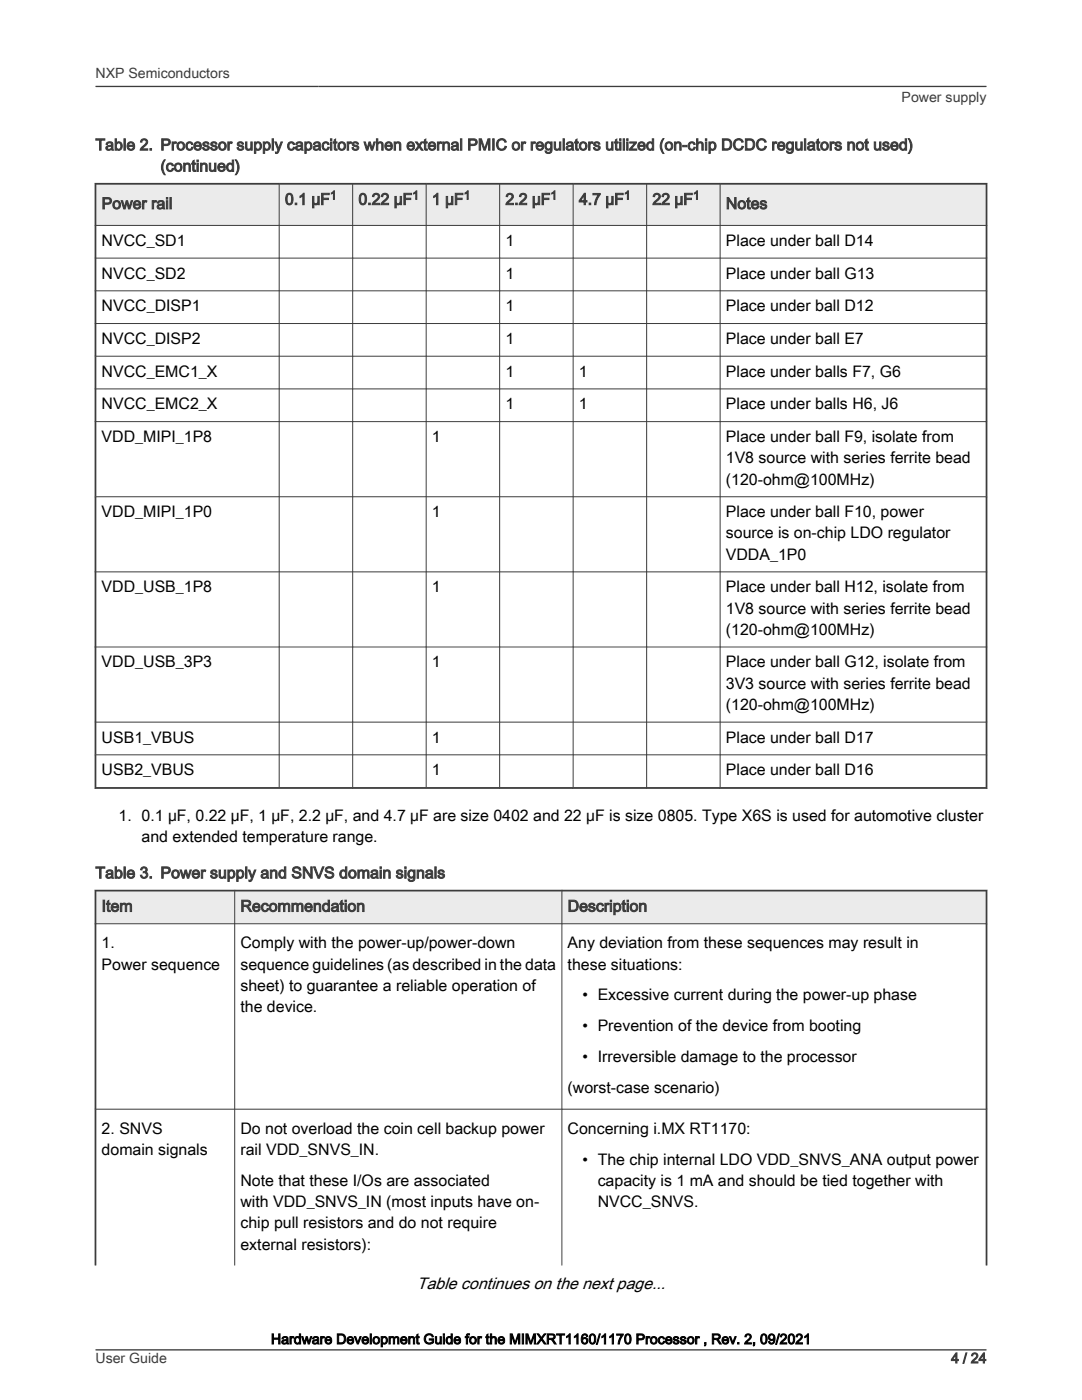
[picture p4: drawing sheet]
<svg xmlns="http://www.w3.org/2000/svg" width="216mm" height="279mm" viewBox="0 0 216 279" stroke-linecap="round" stroke-linejoin="round" font-family="sans-serif">
<defs><g id="words">
<text font-size="3.3" x="83.2" y="257.3">Table continues on the next page...</text>
<g font-size="3.2" fill="#3c3c3c">
<text x="19" y="30">Table 2. Processor supply capacitors when external PMIC or regulators utilized (on-chip DCDC regulators not used)</text>
<text x="32" y="34.2">(continued)</text>
<text x="20.3" y="41.7">Power rail</text>
<text x="56.9" y="40.9">0.1 μF</text>
<text x="71.5" y="40.9">0.22 μF</text>
<text x="86.2" y="40.9">1 μF</text>
<text x="100.8" y="40.9">2.2 μF</text>
<text x="115.5" y="40.9">4.7 μF</text>
<text x="130.2" y="40.9">22 μF</text>
<text x="144.8" y="41.7">Notes</text>
<text x="19" y="175.3">Table 3. Power supply and SNVS domain signals</text>
<text x="20.3" y="181.9">Item</text>
<text x="48" y="181.9">Recommendation</text>
<text x="113.3" y="181.9">Description</text>
</g>
<g font-size="3.2">
<text x="20.3" y="49.1">NVCC_SD1</text>
<text x="100.8" y="49.1">1</text>
<text x="144.8" y="49.1">Place under ball D14</text>
<text x="20.3" y="55.6">NVCC_SD2</text>
<text x="100.8" y="55.6">1</text>
<text x="144.8" y="55.6">Place under ball G13</text>
<text x="20.3" y="62.1">NVCC_DISP1</text>
<text x="100.8" y="62.1">1</text>
<text x="144.8" y="62.1">Place under ball D12</text>
<text x="20.3" y="68.7">NVCC_DISP2</text>
<text x="100.8" y="68.7">1</text>
<text x="144.8" y="68.7">Place under ball E7</text>
<text x="20.3" y="75.2">NVCC_EMC1_X</text>
<text x="100.8" y="75.2">1</text>
<text x="115.5" y="75.2">1</text>
<text x="144.8" y="75.2">Place under balls F7, G6</text>
<text x="20.3" y="81.7">NVCC_EMC2_X</text>
<text x="100.8" y="81.7">1</text>
<text x="115.5" y="81.7">1</text>
<text x="144.8" y="81.7">Place under balls H6, J6</text>
<text x="20.3" y="88.2">VDD_MIPI_1P8</text>
<text x="86.2" y="88.2">1</text>
<text x="144.8" y="88.2">Place under ball F9, isolate from</text>
<text x="144.8" y="92.5">1V8 source with series ferrite bead</text>
<text x="144.8" y="96.7">(120-ohm@100MHz)</text>
<text x="20.3" y="103.2">VDD_MIPI_1P0</text>
<text x="86.2" y="103.2">1</text>
<text x="144.8" y="103.2">Place under ball F10, power</text>
<text x="144.8" y="107.5">source is on-chip LDO regulator</text>
<text x="144.8" y="111.7">VDDA_1P0</text>
<text x="20.3" y="118.2">VDD_USB_1P8</text>
<text x="86.2" y="118.2">1</text>
<text x="144.8" y="118.2">Place under ball H12, isolate from</text>
<text x="144.8" y="122.4">1V8 source with series ferrite bead</text>
<text x="144.8" y="126.7">(120-ohm@100MHz)</text>
<text x="20.3" y="133.2">VDD_USB_3P3</text>
<text x="86.2" y="133.2">1</text>
<text x="144.8" y="133.2">Place under ball G12, isolate from</text>
<text x="144.8" y="137.4">3V3 source with series ferrite bead</text>
<text x="144.8" y="141.7">(120-ohm@100MHz)</text>
<text x="20.3" y="148.2">USB1_VBUS</text>
<text x="86.2" y="148.2">1</text>
<text x="144.8" y="148.2">Place under ball D17</text>
<text x="20.3" y="154.7">USB2_VBUS</text>
<text x="86.2" y="154.7">1</text>
<text x="144.8" y="154.7">Place under ball D16</text>
<text x="23.7" y="163.9">1. 0.1 μF, 0.22 μF, 1 μF, 2.2 μF, and 4.7 μF are size 0402 and 22 μF is size 0805. Type X6S is used for automotive cluster</text>
<text x="28.3" y="168.1">and extended temperature range.</text>
<text x="20.3" y="189.3">1.</text>
<text x="48" y="189.3">Comply with the power-up/power-down</text>
<text x="113.3" y="189.3">Any deviation from these sequences may result in</text>
<text x="20.3" y="193.5">Power sequence</text>
<text x="48" y="193.5">sequence guidelines (as described in the data</text>
<text x="48" y="197.8">sheet) to guarantee a reliable operation of</text>
<text x="113.3" y="193.5">these situations:</text>
<text x="48" y="202">the device.</text>
<text x="116.3" y="199.7">• Excessive current during the power-up phase</text>
<text x="116.3" y="205.8">• Prevention of the device from booting</text>
<text x="116.3" y="211.9">• Irreversible damage to the processor</text>
<text x="113.3" y="218.1">(worst-case scenario)</text>
<text x="20.3" y="226.3">2. SNVS</text>
<text x="48" y="226.3">Do not overload the coin cell backup power</text>
<text x="113.3" y="226.3">Concerning i.MX RT1170:</text>
<text x="20.3" y="230.5">domain signals</text>
<text x="48" y="230.5">rail VDD_SNVS_IN.</text>
<text x="116.3" y="232.4">• The chip internal LDO VDD_SNVS_ANA output power</text>
<text x="48" y="236.7">Note that these I/Os are associated</text>
<text x="119.3" y="236.7">capacity is 1 mA and should be tied together with</text>
<text x="48" y="240.9">with VDD_SNVS_IN (most inputs have on-</text>
<text x="48" y="245.1">chip pull resistors and do not require</text>
<text x="119.3" y="240.9">NVCC_SNVS.</text>
<text x="48" y="249.4">external resistors):</text>
</g>
<g font-size="2.8" fill="#3c3c3c">
<text x="19" y="15.6">NXP Semiconductors</text>
<text x="179.9" y="20.4">Power supply</text>
<text x="19" y="272">User Guide</text>
<text x="189.8" y="272">4 / 24</text>
</g>
<text font-size="2.8" x="54.1" y="268.2">Hardware Development Guide for the MIMXRT1160/1170 Processor , Rev. 2, 09/2021</text>
<g font-size="2.4" fill="#3c3c3c">
<text x="65.8" y="39.8">1</text>
<text x="82.3" y="39.8">1</text>
<text x="92.5" y="39.8">1</text>
<text x="109.8" y="39.8">1</text>
<text x="124.5" y="39.8">1</text>
<text x="138.3" y="39.8">1</text>
</g>
</g></defs>
<path d="M19 36.7h177.8v8.3h-177.8z" fill-rule="evenodd" fill="#ebebeb"/>
<path d="M18.9 36.7h178.1M19 36.5v120.9M196.8 36.5v120.9M18.9 157.3h178.1" fill="none" stroke="#3c3c3c" stroke-width=".35"/>
<g fill="none" stroke="#3c3c3c" stroke-width=".2">
<path d="M55.7 36.5v120.9M70.4 36.5v120.9M85 36.5v120.9M99.7 36.5v120.9M114.4 36.5v120.9M129 36.5v120.9M143.7 36.5v120.9M18.9 45h178.1M18.9 51.5h178.1M18.9 58h178.1M18.9 64.6h178.1M18.9 71.1h178.1"/>
<path d="M18.9 77.6h178.1M18.9 84.1h178.1M18.9 99.1h178.1M18.9 114.1h178.1M18.9 129.1h178.1M18.9 144.1h178.1M18.9 150.6h178.1"/>
</g>
<path d="M19 177.7h177.8v6.7h-177.8z" fill-rule="evenodd" fill="#ebebeb"/>
<path d="M18.9 177.7h178.1M19 177.6v75M196.9 177.6v75" fill="none" stroke="#3c3c3c" stroke-width=".35"/>
<path d="M46.8 177.6v75M112.1 177.6v75M18.9 184.4h178.1M18.9 221.4h178.1" fill="none" stroke="#3c3c3c" stroke-width=".2"/>
<path d="M19 17.3h177.8M19 269.4h177.8" fill="none" stroke="#3c3c3c" stroke-width=".26"/>
<use href="#words"/>
</svg>
